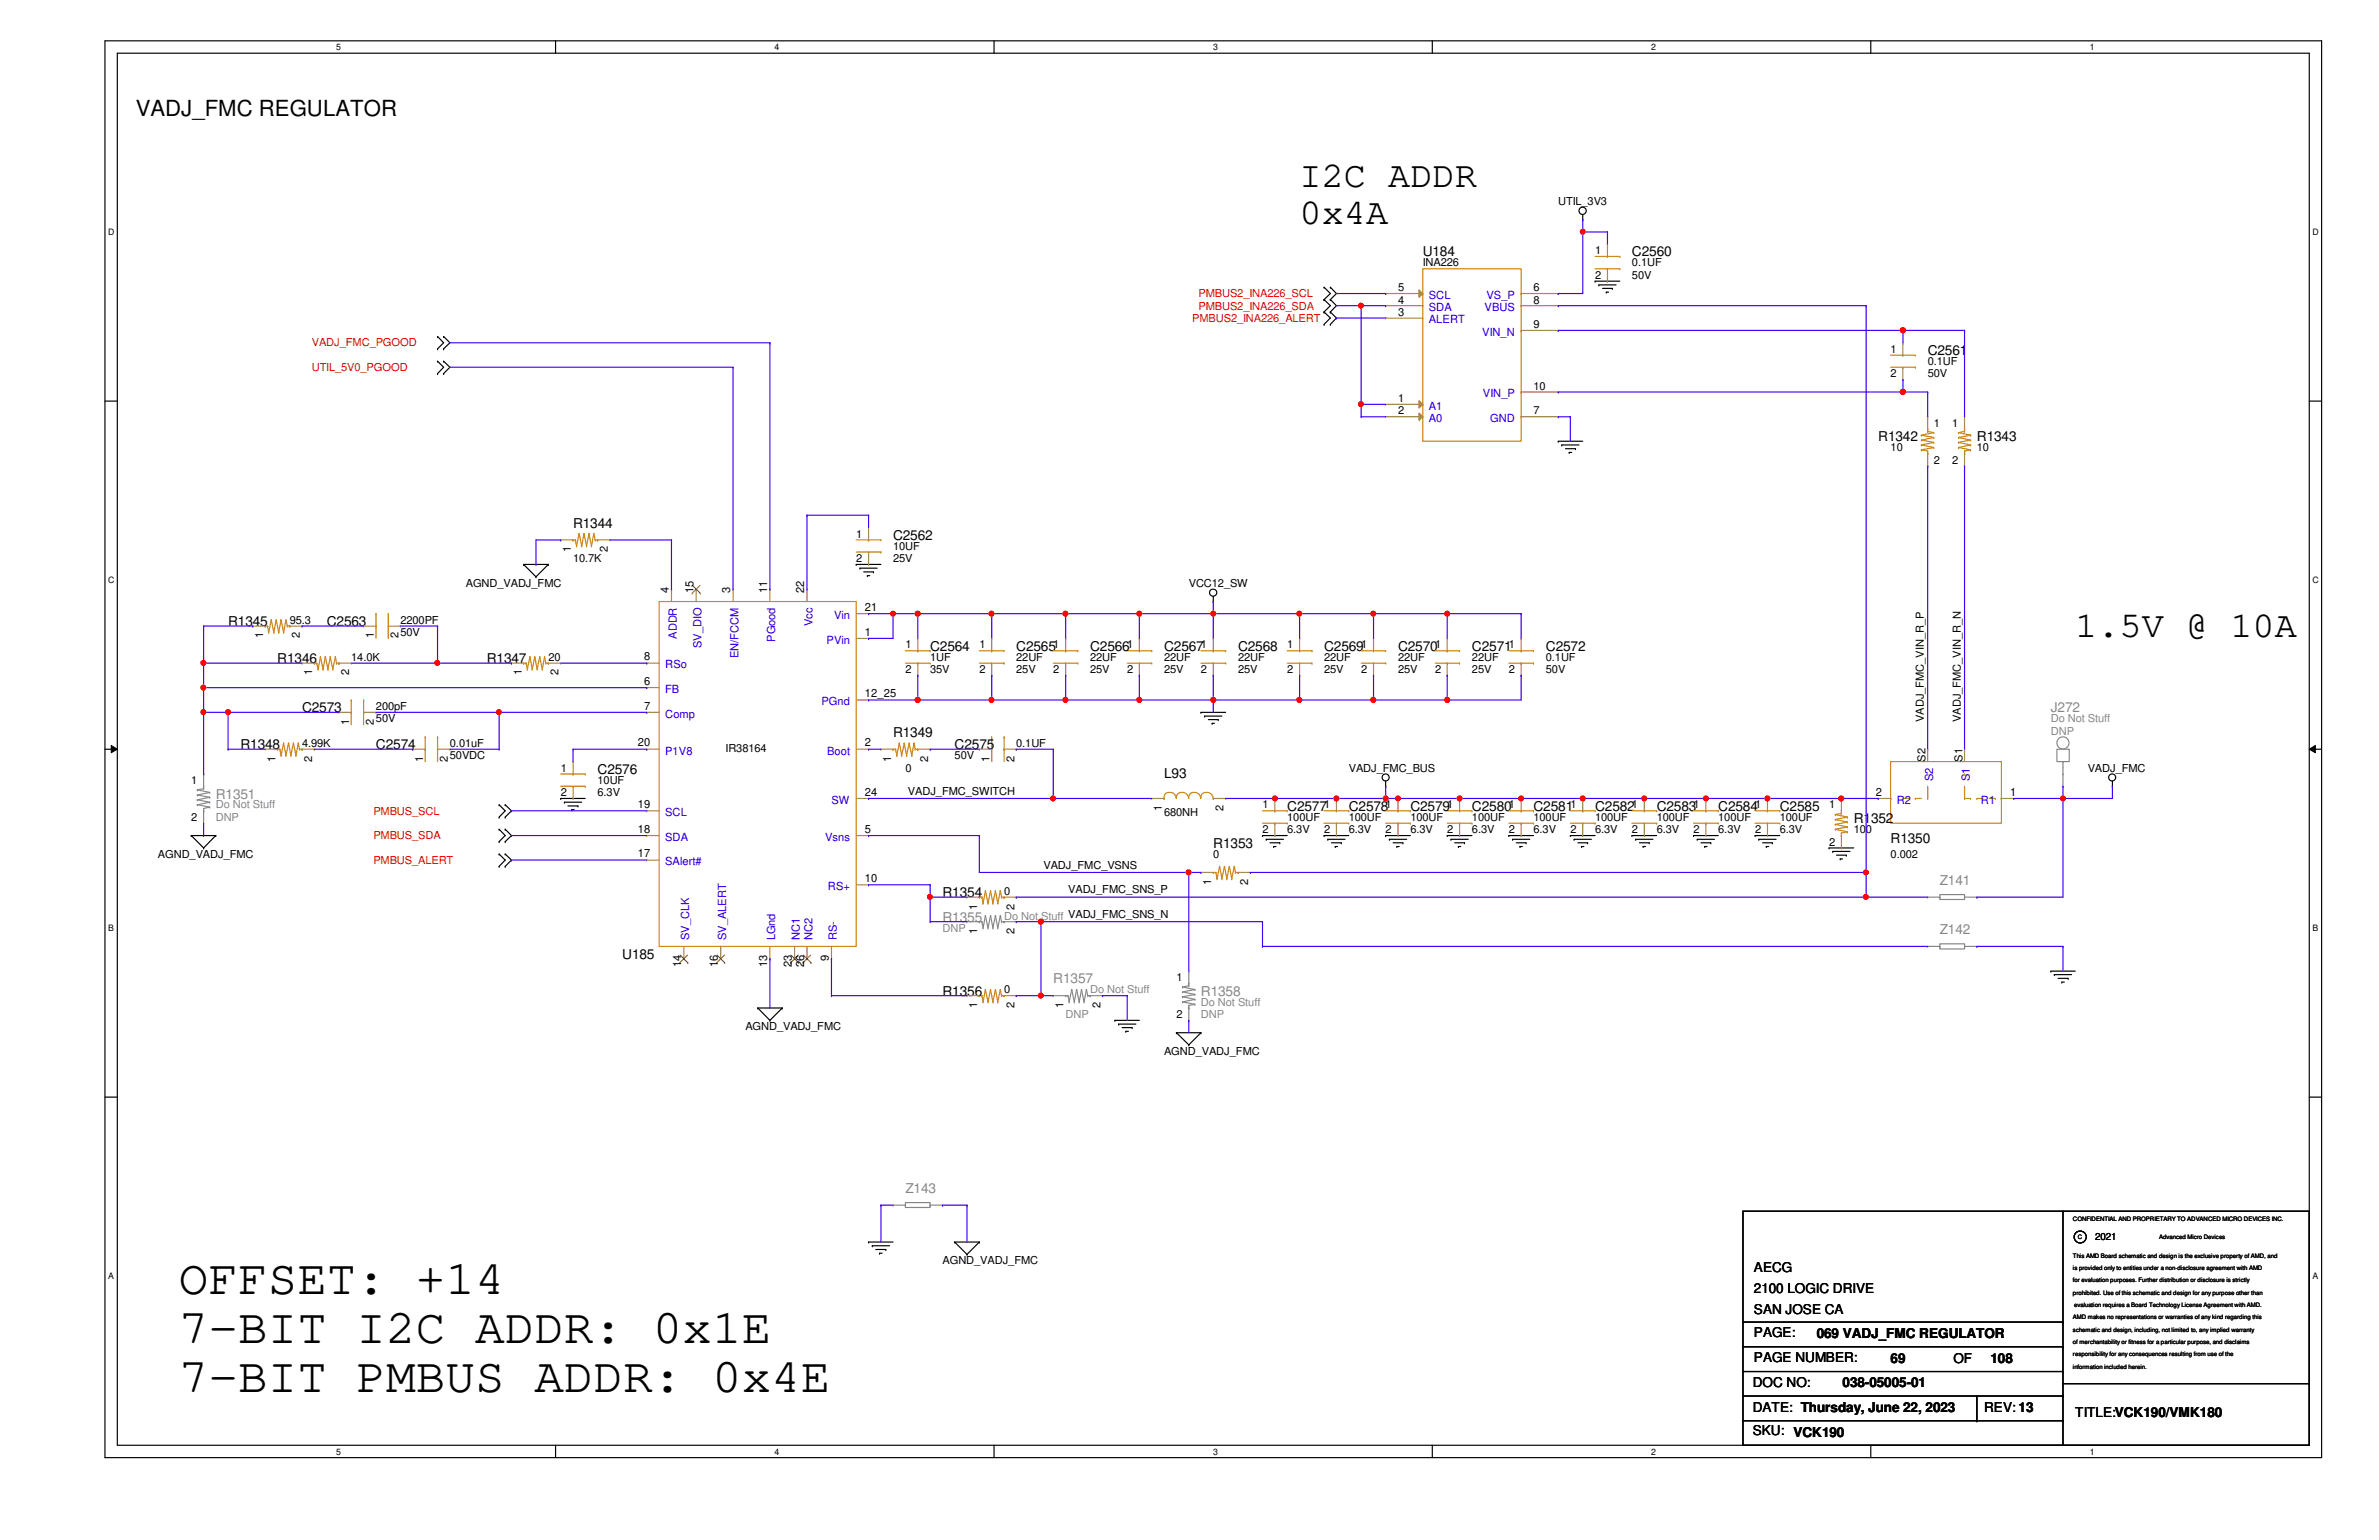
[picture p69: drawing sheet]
<svg xmlns="http://www.w3.org/2000/svg" width="432mm" height="279mm" viewBox="0 0 432 279" stroke-linecap="round" stroke-linejoin="round" font-family="sans-serif">
<defs><g id="words">
<g font-size="8.9">
<text x="32.5" y="234.7">OFFSET: +14</text>
<text x="32.5" y="243.6">7-BIT I2C ADDR: 0x1E</text>
<text x="32.5" y="252.6">7-BIT PMBUS ADDR: 0x4E</text>
</g>
<g font-size="6.7">
<text x="235.9" y="34">I2C ADDR</text>
<text x="235.9" y="40.7">0x4A</text>
<text x="376.7" y="115.6">1.5V @ 10A</text>
</g>
<text font-size="4" x="24.6" y="21.1">VADJ_FMC REGULATOR</text>
<g font-size="2.5">
<text x="258.2" y="46.5">U184</text>
<text x="296.2" y="46.5">C2560</text>
<text x="349.9" y="64.4">C2561</text>
<text x="340.9" y="80.1">R1342</text>
<text x="358.8" y="80.1">R1343</text>
<text x="104" y="95.7">R1344</text>
<text x="162.1" y="98">C2562</text>
<text x="41.4" y="113.6">R1345</text>
<text x="59.3" y="113.6">C2563</text>
<text x="168.8" y="118.1">C2564</text>
<text x="184.4" y="118.1">C2565</text>
<text x="197.9" y="118.1">C2566</text>
<text x="211.3" y="118.1">C2567</text>
<text x="224.7" y="118.1">C2568</text>
<text x="240.3" y="118.1">C2569</text>
<text x="253.7" y="118.1">C2570</text>
<text x="267.2" y="118.1">C2571</text>
<text x="280.6" y="118.1">C2572</text>
<text x="50.3" y="120.3">R1346</text>
<text x="88.3" y="120.3">R1347</text>
<text x="54.8" y="129.2">C2573</text>
<text x="43.6" y="135.9">R1348</text>
<text x="68.2" y="135.9">C2574</text>
<text x="162.1" y="133.7">R1349</text>
<text x="173.3" y="135.9">C2575</text>
<text x="108.5" y="140.4">C2576</text>
<text x="211.3" y="141.1">L93</text>
<text x="233.6" y="147.1">C2577</text>
<text x="244.8" y="147.1">C2578</text>
<text x="256" y="147.1">C2579</text>
<text x="267.2" y="147.1">C2580</text>
<text x="278.3" y="147.1">C2581</text>
<text x="289.5" y="147.1">C2582</text>
<text x="300.7" y="147.1">C2583</text>
<text x="311.9" y="147.1">C2584</text>
<text x="323" y="147.1">C2585</text>
<text x="336.5" y="149.4">R1352</text>
<text x="220.2" y="153.8">R1353</text>
<text x="343.2" y="152.9">R1350</text>
<text x="171.1" y="162.8">R1354</text>
<text x="112.9" y="173.9">U185</text>
<text x="171.1" y="180.6">R1356</text>
<text x="318.3" y="230.7">AECG</text>
<text x="318.3" y="234.5">2100 LOGIC DRIVE</text>
<text x="318.3" y="238.3">SAN JOSE CA</text>
<text x="318.3" y="242.6">PAGE:</text>
<text x="329.7" y="242.8">069 VADJ_FMC REGULATOR</text>
<text x="318.1" y="251.7">DOC NO:</text>
<text x="318.3" y="247.1">PAGE NUMBER:</text>
<text x="334.4" y="251.7">038-05005-01</text>
<text x="343.2" y="247.3">69</text>
<text x="354.5" y="247.3">OF</text>
<text x="361.3" y="247.3">108</text>
<text x="318.1" y="256.2">DATE: Thursday, June 22, 2023</text>
<text x="360.1" y="256.2">REV: 13</text>
<text x="376.7" y="257.1">TITLE:VCK190/VMK180</text>
<text x="318.1" y="260.4">SKU: VCK190</text>
</g>
<g font-size="2.5" fill="#878787">
<text x="372.2" y="129.2">J272</text>
<text x="39.2" y="144.9">R1351</text>
<text x="352.1" y="160.5">Z141</text>
<text x="171.1" y="167.3">R1355</text>
<text x="352.1" y="169.5">Z142</text>
<text x="191.2" y="178.4">R1357</text>
<text x="218" y="180.6">R1358</text>
<text x="164.3" y="216.4">Z143</text>
</g>
<g font-size="2">
<text x="282.8" y="37.2">UTIL_3V3</text>
<text x="289.5" y="46.1">1</text>
<text x="253.7" y="52.8">5</text>
<text x="258.2" y="48.3">INA226</text>
<text x="278.3" y="52.8">6</text>
<text x="289.5" y="50.6">2</text>
<text x="296.2" y="48.3">0.1UF</text>
<text x="296.2" y="50.6">50V</text>
<text x="253.7" y="57.3">3</text>
<text x="253.7" y="55.1">4</text>
<text x="278.3" y="55.1">8</text>
<text x="278.3" y="59.5">9</text>
<text x="343.2" y="64">1</text>
<text x="278.3" y="70.7">10</text>
<text x="343.2" y="68.5">2</text>
<text x="349.9" y="66.3">0.1UF</text>
<text x="349.9" y="68.5">50V</text>
<text x="253.7" y="72.9">1</text>
<text x="253.7" y="75.2">2</text>
<text x="278.3" y="75.2">7</text>
<text x="351" y="77.4">1</text>
<text x="354.3" y="77.4">1</text>
<text x="343.2" y="81.9">10</text>
<text x="358.8" y="81.9">10</text>
<text x="351" y="84.1">2</text>
<text x="354.3" y="84.1">2</text>
<text x="103.6" y="100.2" transform="rotate(-90 103.6 100.2)">1</text>
<text x="104" y="102">10.7K</text>
<text x="110.3" y="100.2" transform="rotate(-90 110.3 100.2)">2</text>
<text x="155.4" y="97.5">1</text>
<text x="155.4" y="102">2</text>
<text x="162.1" y="99.8">10UF</text>
<text x="162.1" y="102">25V</text>
<text x="84.5" y="106.5">AGND_VADJ_FMC</text>
<text x="121.4" y="107.6" transform="rotate(-90 121.4 107.6)">4</text>
<text x="125.9" y="107.6" transform="rotate(-90 125.9 107.6)">15</text>
<text x="132.5" y="107.6" transform="rotate(-90 132.5 107.6)">3</text>
<text x="139.2" y="107.6" transform="rotate(-90 139.2 107.6)">11</text>
<text x="146" y="107.6" transform="rotate(-90 146 107.6)">22</text>
<text x="215.8" y="106.5">VCC12_SW</text>
<text x="52.6" y="113.2">95.3</text>
<text x="72.7" y="113.2">2200PF</text>
<text x="157" y="110.8">21</text>
<text x="47.8" y="115.8" transform="rotate(-90 47.8 115.8)">1</text>
<text x="54.4" y="115.8" transform="rotate(-90 54.4 115.8)">2</text>
<text x="63.8" y="119.9">14.0K</text>
<text x="67.9" y="115.8" transform="rotate(-90 67.9 115.8)">1</text>
<text x="72.3" y="115.8" transform="rotate(-90 72.3 115.8)">2</text>
<text x="72.7" y="115.4">50V</text>
<text x="99.5" y="119.9">20</text>
<text x="116.9" y="119.8">8</text>
<text x="157" y="115.3">1</text>
<text x="164.3" y="117.6">1</text>
<text x="168.8" y="119.9">1UF</text>
<text x="177.8" y="117.6">1</text>
<text x="184.4" y="119.9">22UF</text>
<text x="191.2" y="117.6">1</text>
<text x="197.9" y="119.9">22UF</text>
<text x="204.6" y="117.6">1</text>
<text x="211.3" y="119.9">22UF</text>
<text x="218" y="117.6">1</text>
<text x="224.7" y="119.9">22UF</text>
<text x="233.6" y="117.6">1</text>
<text x="240.3" y="119.9">22UF</text>
<text x="247.1" y="117.6">1</text>
<text x="253.7" y="119.9">22UF</text>
<text x="260.5" y="117.6">1</text>
<text x="267.2" y="119.9">22UF</text>
<text x="273.9" y="117.6">1</text>
<text x="280.6" y="119.9">0.1UF</text>
<text x="56.7" y="122.5" transform="rotate(-90 56.7 122.5)">1</text>
<text x="63.4" y="122.5" transform="rotate(-90 63.4 122.5)">2</text>
<text x="94.7" y="122.5" transform="rotate(-90 94.7 122.5)">1</text>
<text x="101.4" y="122.5" transform="rotate(-90 101.4 122.5)">2</text>
<text x="116.9" y="124.2">6</text>
<text x="164.3" y="122.1">2</text>
<text x="168.8" y="122.1">35V</text>
<text x="177.8" y="122.1">2</text>
<text x="184.4" y="122.1">25V</text>
<text x="191.2" y="122.1">2</text>
<text x="197.9" y="122.1">25V</text>
<text x="204.6" y="122.1">2</text>
<text x="211.3" y="122.1">25V</text>
<text x="218" y="122.1">2</text>
<text x="224.7" y="122.1">25V</text>
<text x="233.6" y="122.1">2</text>
<text x="240.3" y="122.1">25V</text>
<text x="247.1" y="122.1">2</text>
<text x="253.7" y="122.1">25V</text>
<text x="260.5" y="122.1">2</text>
<text x="267.2" y="122.1">25V</text>
<text x="273.9" y="122.1">2</text>
<text x="280.6" y="122.1">50V</text>
<text x="63.4" y="131.5" transform="rotate(-90 63.4 131.5)">1</text>
<text x="67.9" y="131.5" transform="rotate(-90 67.9 131.5)">2</text>
<text x="68.2" y="128.8">200pF</text>
<text x="68.2" y="131.1">50V</text>
<text x="116.9" y="128.7">7</text>
<text x="157" y="126.5">12_25</text>
<text x="349.2" y="131" transform="rotate(-90 349.2 131)">VADJ_FMC_VIN_R_P</text>
<text x="355.9" y="131" transform="rotate(-90 355.9 131)">VADJ_FMC_VIN_R_N</text>
<text x="54.8" y="135.5">4.99K</text>
<text x="81.7" y="135.5">0.01uF</text>
<text x="81.7" y="137.8">50VDC</text>
<text x="115.8" y="135.4">20</text>
<text x="131.7" y="136.4">IR38164</text>
<text x="157" y="135.4">2</text>
<text x="173.3" y="137.8">50V</text>
<text x="184.4" y="135.5">0.1UF</text>
<text x="34.7" y="142.2">1</text>
<text x="50" y="138.2" transform="rotate(-90 50 138.2)">1</text>
<text x="56.7" y="138.2" transform="rotate(-90 56.7 138.2)">2</text>
<text x="76.8" y="138.2" transform="rotate(-90 76.8 138.2)">1</text>
<text x="81.3" y="138.2" transform="rotate(-90 81.3 138.2)">2</text>
<text x="101.8" y="140">1</text>
<text x="108.5" y="142.2">10UF</text>
<text x="161.8" y="138.2" transform="rotate(-90 161.8 138.2)">1</text>
<text x="164.3" y="140">0</text>
<text x="168.4" y="138.2" transform="rotate(-90 168.4 138.2)">2</text>
<text x="179.6" y="138.2" transform="rotate(-90 179.6 138.2)">1</text>
<text x="184.1" y="138.2" transform="rotate(-90 184.1 138.2)">2</text>
<text x="244.8" y="140">VADJ_FMC_BUS</text>
<text x="349.5" y="138.2" transform="rotate(-90 349.5 138.2)">S2</text>
<text x="356.2" y="138.2" transform="rotate(-90 356.2 138.2)">S1</text>
<text x="378.9" y="140">VADJ_FMC</text>
<text x="34.7" y="148.9">2</text>
<text x="101.8" y="144.5">2</text>
<text x="108.5" y="144.5">6.3V</text>
<text x="115.8" y="146.6">19</text>
<text x="157" y="144.4">24</text>
<text x="164.8" y="144.2">VADJ_FMC_SWITCH</text>
<text x="210.9" y="147.1" transform="rotate(-90 210.9 147.1)">1</text>
<text x="211.3" y="148">680NH</text>
<text x="222.1" y="147.1" transform="rotate(-90 222.1 147.1)">2</text>
<text x="229.2" y="146.7">1</text>
<text x="233.6" y="148.9">100UF</text>
<text x="240.3" y="146.7">1</text>
<text x="244.8" y="148.9">100UF</text>
<text x="251.5" y="146.7">1</text>
<text x="256" y="148.9">100UF</text>
<text x="262.7" y="146.7">1</text>
<text x="267.2" y="148.9">100UF</text>
<text x="273.9" y="146.7">1</text>
<text x="278.3" y="148.9">100UF</text>
<text x="285" y="146.7">1</text>
<text x="289.5" y="148.9">100UF</text>
<text x="296.2" y="146.7">1</text>
<text x="300.7" y="148.9">100UF</text>
<text x="307.4" y="146.7">1</text>
<text x="311.9" y="148.9">100UF</text>
<text x="318.6" y="146.7">1</text>
<text x="323" y="148.9">100UF</text>
<text x="332" y="146.7">1</text>
<text x="340.4" y="144.4">2</text>
<text x="364.8" y="144.4">1</text>
<text x="28.7" y="155.7">AGND_VADJ_FMC</text>
<text x="115.8" y="151.1">18</text>
<text x="115.8" y="155.5">17</text>
<text x="157" y="151.1">5</text>
<text x="220.2" y="155.7">0</text>
<text x="229.2" y="151.2">2</text>
<text x="233.6" y="151.2">6.3V</text>
<text x="240.3" y="151.2">2</text>
<text x="244.8" y="151.2">6.3V</text>
<text x="251.5" y="151.2">2</text>
<text x="256" y="151.2">6.3V</text>
<text x="262.7" y="151.2">2</text>
<text x="267.2" y="151.2">6.3V</text>
<text x="273.9" y="151.2">2</text>
<text x="278.3" y="151.2">6.3V</text>
<text x="285" y="151.2">2</text>
<text x="289.5" y="151.2">6.3V</text>
<text x="296.2" y="151.2">2</text>
<text x="300.7" y="151.2">6.3V</text>
<text x="307.4" y="151.2">2</text>
<text x="311.9" y="151.2">6.3V</text>
<text x="318.6" y="151.2">2</text>
<text x="323" y="151.2">6.3V</text>
<text x="332" y="153.4">2</text>
<text x="336.5" y="151.2">100</text>
<text x="343.2" y="155.7">0.002</text>
<text x="157" y="160">10</text>
<text x="189.4" y="157.6">VADJ_FMC_VSNS</text>
<text x="219.8" y="160.5" transform="rotate(-90 219.8 160.5)">1</text>
<text x="226.6" y="160.5" transform="rotate(-90 226.6 160.5)">2</text>
<text x="177.4" y="165" transform="rotate(-90 177.4 165)">1</text>
<text x="182.2" y="162.3">0</text>
<text x="184.1" y="165" transform="rotate(-90 184.1 165)">2</text>
<text x="193.9" y="162.1">VADJ_FMC_SNS_P</text>
<text x="177.4" y="169.5" transform="rotate(-90 177.4 169.5)">1</text>
<text x="184.1" y="169.5" transform="rotate(-90 184.1 169.5)">2</text>
<text x="123.6" y="175.5" transform="rotate(-90 123.6 175.5)">14</text>
<text x="130.3" y="175.5" transform="rotate(-90 130.3 175.5)">16</text>
<text x="139.2" y="175.5" transform="rotate(-90 139.2 175.5)">13</text>
<text x="143.7" y="175.5" transform="rotate(-90 143.7 175.5)">23</text>
<text x="146" y="175.5" transform="rotate(-90 146 175.5)">26</text>
<text x="150.4" y="174.4" transform="rotate(-90 150.4 174.4)">9</text>
<text x="213.5" y="178">1</text>
<text x="177.4" y="182.9" transform="rotate(-90 177.4 182.9)">1</text>
<text x="182.2" y="180.2">0</text>
<text x="184.1" y="182.9" transform="rotate(-90 184.1 182.9)">2</text>
<text x="193" y="182.9" transform="rotate(-90 193 182.9)">1</text>
<text x="199.7" y="182.9" transform="rotate(-90 199.7 182.9)">2</text>
<text x="213.5" y="184.7">2</text>
<text x="135.3" y="186.9">AGND_VADJ_FMC</text>
<text x="211.3" y="191.4">AGND_VADJ_FMC</text>
<text x="171.1" y="229.4">AGND_VADJ_FMC</text>
</g>
<g font-size="2" fill="#f00">
<text x="217.6" y="53.9">PMBUS2_INA226_SCL</text>
<text x="216.4" y="58.4">PMBUS2_INA226_ALERT</text>
<text x="217.6" y="56.2">PMBUS2_INA226_SDA</text>
<text x="56.6" y="62.9">VADJ_FMC_PGOOD</text>
<text x="56.6" y="67.4">UTIL_5V0_PGOOD</text>
<text x="67.8" y="147.8">PMBUS_SCL</text>
<text x="67.8" y="152.3">PMBUS_SDA</text>
<text x="67.8" y="156.8">PMBUS_ALERT</text>
</g>
<g font-size="2" fill="#00c">
<text x="259.3" y="58.7">ALERT</text>
<text x="259.3" y="56.4">SDA</text>
<text x="259.3" y="54.2">SCL</text>
<text x="269.5" y="56.4">VBUS</text>
<text x="269.8" y="54.2">VS_P</text>
<text x="269" y="60.9">VIN_N</text>
<text x="259.3" y="74.3">A1</text>
<text x="259.3" y="76.6">A0</text>
<text x="269.2" y="72.1">VIN_P</text>
<text x="270.5" y="76.6">GND</text>
<text x="147.4" y="113.6" transform="rotate(-90 147.4 113.6)">Vcc</text>
<text x="151.4" y="112.3">Vin</text>
<text x="122.9" y="115.9" transform="rotate(-90 122.9 115.9)">ADDR</text>
<text x="127.3" y="117.6" transform="rotate(-90 127.3 117.6)">SV_DIO</text>
<text x="134" y="119.4" transform="rotate(-90 134 119.4)">EN/FCCM</text>
<text x="140.7" y="116.5" transform="rotate(-90 140.7 116.5)">PGood</text>
<text x="150" y="116.8">PVin</text>
<text x="120.7" y="125.7">FB</text>
<text x="120.7" y="121.3">RSo</text>
<text x="120.7" y="130.2">Comp</text>
<text x="149.1" y="128">PGnd</text>
<text x="120.7" y="136.9">P1V8</text>
<text x="150.1" y="136.9">Boot</text>
<text x="350.9" y="141.7" transform="rotate(-90 350.9 141.7)">S2</text>
<text x="357.5" y="141.7" transform="rotate(-90 357.5 141.7)">S1</text>
<text x="120.7" y="148.1">SCL</text>
<text x="150.9" y="145.8">SW</text>
<text x="344.3" y="145.8">R2</text>
<text x="359.5" y="145.8">R1</text>
<text x="120.7" y="152.6">SDA</text>
<text x="149.8" y="152.6">Vsns</text>
<text x="120.7" y="157">SAlert#</text>
<text x="150.3" y="161.5">RS+</text>
<text x="125.1" y="170.6" transform="rotate(-90 125.1 170.6)">SV_CLK</text>
<text x="131.8" y="170.6" transform="rotate(-90 131.8 170.6)">SV_ALERT</text>
<text x="140.7" y="170.6" transform="rotate(-90 140.7 170.6)">LGnd</text>
<text x="145.2" y="170.6" transform="rotate(-90 145.2 170.6)">NC1</text>
<text x="147.4" y="170.6" transform="rotate(-90 147.4 170.6)">NC2</text>
<text x="151.9" y="170.6" transform="rotate(-90 151.9 170.6)">RS-</text>
</g>
<g font-size="2" fill="#878787">
<text x="372.2" y="131.1">Do Not Stuff</text>
<text x="372.2" y="133.3">DNP</text>
<text x="39.2" y="146.7">Do Not Stuff</text>
<text x="39.2" y="148.9">DNP</text>
<text x="182.2" y="166.8">Do Not Stuff VADJ_FMC_SNS_N</text>
<text x="171.1" y="169">DNP</text>
<text x="193.4" y="184.7">DNP</text>
<text x="197.9" y="180.2">Do Not Stuff</text>
<text x="218" y="182.5">Do Not Stuff</text>
<text x="218" y="184.7">DNP</text>
</g>
<text font-size="1.8" x="380.3" y="225">2021</text>
<g font-size="1.6">
<text x="61" y="9.1">5</text>
<text x="140.6" y="9.1">4</text>
<text x="220.2" y="9.1">3</text>
<text x="299.7" y="9.1">2</text>
<text x="379.3" y="9.1">1</text>
<text x="19.6" y="42.6">D</text>
<text x="419.7" y="42.6">D</text>
<text x="19.6" y="105.7">C</text>
<text x="419.7" y="105.7">C</text>
<text x="19.6" y="168.9">B</text>
<text x="419.7" y="168.9">B</text>
<text x="19.6" y="232">A</text>
<text x="419.7" y="232">A</text>
<text x="61" y="263.9">5</text>
<text x="140.6" y="263.9">4</text>
<text x="220.2" y="263.9">3</text>
<text x="299.7" y="263.9">2</text>
<text x="379.3" y="263.9">1</text>
</g>
<g font-size="1.1">
<text x="376.3" y="221.5">CONFIDENTIAL AND PROPRIETARY TO ADVANCED MICRO DEVICES INC.</text>
<text x="377.1" y="224.8">C</text>
<text x="391.9" y="224.8">Advanced Micro Devices</text>
<text x="376.3" y="232.7">for evaluation purposes. Further distribution or disclosure is strictly</text>
<text x="376.3" y="230.4">is provided only to entities under a non-disclosure agreement with AMD</text>
<text x="376.3" y="228.2">This AMD Board schematic and design is the exclusive property of AMD, and</text>
<text x="376.3" y="234.9">prohibited. Use of this schematic and design for any purpose other than</text>
<text x="376.3" y="239.4">AMD makes no representations or warranties of any kind regarding this</text>
<text x="376.5" y="237.2">evaluation requires a Board Technology License Agreement with AMD.</text>
<text x="376.3" y="241.6">schematic and design, including, not limited to, any implied warranty</text>
<text x="376.3" y="243.8">of merchantability or fitness for a particular purpose, and disclaims</text>
<text x="376.3" y="246.1">responsibility for any consequences resulting from use of the</text>
<text x="376.3" y="248.3">information included herein.</text>
</g>
</g></defs>
<path d="M19.1 7.4h402.3v257.1h-402.3zM21.3 9.7h397.8v252.5h-397.8z" fill="none" stroke="#000" stroke-width=".21"/>
<g fill="#fff">
<path d="M61 7.7h.9v1.7h-.9z"/>
<path d="M61 262.5h.9v1.7h-.9z"/>
</g>
<path d="M100.8 7.4v2.3M100.8 262.2v2.3" fill="none" stroke="#000" stroke-width=".21"/>
<g fill="#fff">
<path d="M140.6 7.7h.9v1.7h-.9z"/>
<path d="M140.6 262.5h.9v1.7h-.9z"/>
</g>
<path d="M180.4 7.4v2.3M180.4 262.2v2.3" fill="none" stroke="#000" stroke-width=".21"/>
<g fill="#fff">
<path d="M220.2 7.7h.9v1.7h-.9z"/>
<path d="M220.2 262.5h.9v1.7h-.9z"/>
</g>
<path d="M260 7.4v2.3M260 262.2v2.3" fill="none" stroke="#000" stroke-width=".21"/>
<g fill="#fff">
<path d="M299.7 7.7h.9v1.7h-.9z"/>
<path d="M299.7 262.5h.9v1.7h-.9z"/>
</g>
<path d="M339.6 7.4v2.3M339.6 262.2v2.3" fill="none" stroke="#000" stroke-width=".21"/>
<g fill="#fff">
<path d="M379.3 7.7h.9v1.7h-.9z"/>
<path d="M379.3 262.5h.9v1.7h-.9z"/>
<path d="M19.6 41.2h1.2v1.8h-1.2z"/>
<path d="M419.7 41.2h1.2v1.8h-1.2z"/>
<path d="M19.6 104.3h1.2v1.8h-1.2z"/>
<path d="M419.7 104.3h1.2v1.8h-1.2z"/>
</g>
<path d="M19.1 72.8h2.2M419.1 72.8h2.3" fill="none" stroke="#000" stroke-width=".21"/>
<g fill="#fff">
<path d="M19.6 167.5h1.1v1.7h-1.1z"/>
<path d="M419.7 167.5h1.1v1.7h-1.1z"/>
</g>
<path d="M19.1 135.9h2.2M419.1 135.9h2.3" fill="none" stroke="#000" stroke-width=".21"/>
<path d="M20.2 135.3l1.1 .6-1.1 .7zM419.1 135.9l1.1-.6v1.3z" fill="#000"/>
<path d="M20.2 135.3l1.1 .6-1.1 .7zM419.1 135.9l1.1-.6v1.3z" fill="none" stroke="#000" stroke-width=".18"/>
<g fill="#fff">
<path d="M19.6 230.6h1.1v1.8h-1.1z"/>
<path d="M419.7 230.6h1.1v1.8h-1.1z"/>
</g>
<g fill="none" stroke="#000" stroke-width=".21">
<path d="M287.3 39.8h.1M287.3 38.9v.9M240.3 54.4h.1M240.3 52.1h.1M240.3 56.6h.1M240.3 58.8h.1M240.3 52.1l1.2 1.2-1.2 1.1M240.3 54.4l1.2 1.1-1.2 1.1M240.3 56.6l1.2 1.1-1.2 1.1M241.5 52.1h.1M241.5 54.4h.1M241.5 56.6h.1"/>
<path d="M241.5 58.8h.1M241.5 52.1l1.1 1.2-1.1 1.1M241.5 54.4l1.1 1.1-1.1 1.1M241.5 56.6l1.1 1.1-1.1 1.1M289.5 51h.1M289.5 51h4.5M290.2 51.7h.1M290.2 51.7h3.1M290.9 52.3h1.8M291.5 53h.1M291.5 53h.5M292.7 52.3h.1"/>
<path d="M79.4 63.3h.1M79.4 61h.1M79.4 67.8h.1M79.4 65.5h.1M79.4 61l1.1 1.2-1.1 1.1M79.4 65.5l1.1 1.1-1.1 1.2M80.5 61h.1M80.5 63.3h.1M80.5 65.5h.1M80.5 67.8h.1M80.5 61l1.2 1.2-1.2 1.1M80.5 65.5l1.2 1.1-1.2 1.2"/>
<path d="M282.8 80.1h.1M282.8 80.1h4.5M283.5 80.7h.1M283.5 80.7h3.1M284.1 81.4h1.9M284.8 82.1h.1M284.8 82.1h.5M286 81.4h.1M95 102.4h.1M95 102.4h4.5M95 102.4l2.3 2.2M97.3 104.6h.1"/>
<path d="M99.5 102.4h.1M99.5 102.4l-2.2 2.2M155.4 102.4h.1M155.4 102.4h4.5M156.1 103.1h.1M156.1 103.1h3.1M156.8 103.8h1.7M157.4 104.4h.1M157.4 104.4h.5M158.5 103.8h.1M220.2 109.1h.1M220.2 108.2v.9"/>
<path d="M218 129.2h.1M218 129.2h4.5M218.7 129.9h.1M218.7 129.9h3.1M219.3 130.6h1.8M220 131.2h.1M220 131.2h.4M221.1 130.6h.1M34.7 151.6h.1M34.7 151.6h4.5M34.7 151.6l2.3 2.2M37 153.8h.1"/>
<path d="M39.2 151.6h.1M39.2 151.6l-2.2 2.2M90.6 148.3h.1M90.6 146h.1M90.6 152.7h.1M90.6 150.5h.1M90.6 157.2h.1M90.6 154.9h.1M90.6 146l1.1 1.1-1.1 1.2M90.6 150.5l1.1 1.1-1.1 1.1M90.6 154.9l1.1 1.1-1.1 1.2M91.7 146h.1"/>
<path d="M91.7 148.3h.1M91.7 150.5h.1M91.7 152.7h.1M91.7 154.9h.1M91.7 157.2h.1M91.7 146l1.1 1.1-1.1 1.2M91.7 150.5l1.1 1.1-1.1 1.1M91.7 154.9l1.1 1.1-1.1 1.2M101.8 144.9h.1M101.8 144.9h4.4M102.4 145.5h.1M102.4 145.5h3.2"/>
<path d="M103.1 146.2h1.8M103.8 146.9h.1M103.8 146.9h.4M104.9 146.2h.1M229.2 151.6h.1M229.2 151.6h4.4M229.8 152.3h.1M229.8 152.3h3.2M230.5 152.9h1.8M231.2 153.6h.1M231.2 153.6h.4M232.3 152.9h.1"/>
<path d="M240.3 151.6h.1M240.3 151.6h4.5M241 152.3h.1M241 152.3h3.1M241.7 152.9h1.8M242.4 153.6h.1M242.4 153.6h.4M243.5 152.9h.1M251.5 142.7h.1M251.5 151.6h.1M251.5 141.7v1M251.5 151.6h4.5"/>
<path d="M252.2 152.3h.1M252.2 152.3h3.1M252.9 152.9h1.7M253.5 153.6h.1M253.5 153.6h.5M254.6 152.9h.1M262.7 151.6h.1M262.7 151.6h4.5M263.4 152.3h.1M263.4 152.3h3.1M264 152.9h1.8M264.7 153.6h.1"/>
<path d="M264.7 153.6h.4M265.8 152.9h.1M273.9 151.6h.1M273.9 151.6h4.4M274.5 152.3h.1M274.5 152.3h3.2M275.2 152.9h1.8M275.9 153.6h.1M275.9 153.6h.4M277 152.9h.1M285 151.6h.1M285 151.6h4.5"/>
<path d="M285.7 152.3h.1M285.7 152.3h3.1M286.4 152.9h1.8M287.1 153.6h.1M287.1 153.6h.4M288.2 152.9h.1M296.2 151.6h.1M296.2 151.6h4.5M296.9 152.3h.1M296.9 152.3h3.1M297.6 152.9h1.7M298.2 153.6h.1"/>
<path d="M298.2 153.6h.5M299.3 152.9h.1M307.4 151.6h.1M307.4 151.6h4.5M308.1 152.3h.1M308.1 152.3h3.1M308.7 152.9h1.8M309.4 153.6h.1M309.4 153.6h.4M310.5 152.9h.1M318.6 151.6h.1M318.6 151.6h4.4"/>
<path d="M319.2 152.3h.1M319.2 152.3h3.2M319.9 152.9h1.8M320.6 153.6h.1M320.6 153.6h.4M321.7 152.9h.1M332 153.8h.1M332 153.8h4.5M332.7 154.5h.1M332.7 154.5h3.1M333.3 155.2h1.8M334 155.8h.1"/>
<path d="M334 155.8h.4M335.1 155.2h.1M383.4 142.7h.1M383.4 141.7v1M372.2 176.2h.1M372.2 176.2h4.5M372.9 176.8h.1M372.9 176.8h3.1M373.5 177.5h1.9M374.2 178.2h.1M374.2 178.2h.5M375.4 177.5h.1"/>
<path d="M19.1 199.1h2.2M137.5 182.9h.1M137.5 182.9h4.5M137.5 182.9l2.2 2.2M139.7 185.1h.1M142 182.9h.1M142 182.9l-2.3 2.2M202.4 185.1h.1M202.4 185.1h4.4M203 185.8h.1M203 185.8h3.2M203.7 186.4h1.8"/>
<path d="M204.3 187.1h.1M204.3 187.1h.5M205.5 186.4h.1M213.5 187.4h.1M213.5 187.4h4.5M213.5 187.4l2.3 2.2M215.8 189.6h.1M218 187.4h.1M218 187.4l-2.2 2.2M419.1 199.1h2.3M316.4 219.8h102.7v42.4h-102.7zM374.4 219.8h.1"/>
<path d="M374.4 219.8v42.4M157.6 225.3h.1M157.6 225.3h4.5M158.3 226h.1M158.3 226h3.2M159 226.7h1.8M159.6 227.4h.1M159.6 227.4h.5M160.8 226.7h.1M173.3 225.3h.1M173.3 225.3h4.5M173.3 225.3l2.2 2.3"/>
<path d="M175.5 227.6h.1M177.8 225.3h.1M177.8 225.3l-2.3 2.3M316.4 239.9h58M374.4 239.9h.1M316.4 244.3h58M316.4 248.8h58M316.4 253.3h58M316.4 257.8h58M358.8 257.8h.1M358.8 253.3v4.5M374.4 244.3h.1"/>
<path d="M374.4 248.8h.1M374.4 253.3h.1M374.4 257.8h.1M374.4 251h44.7M419.1 251h.1"/>
<circle cx="287.2" cy="38.2" r=".66"/>
<circle cx="220.2" cy="107.5" r=".66"/>
<circle cx="251.5" cy="141.1" r=".64"/>
<circle cx="383.4" cy="141.1" r=".64"/>
<circle cx="377.6" cy="224.4" r="1.09"/>
</g>
<g fill="none" stroke="#cc8006" stroke-width=".21">
<path d="M258.2 48.8h17.9v31.3h-17.9zM258.2 57.7h.1M258.2 55.5h.1M258.2 53.3h.1M276.1 59.9h.1M276.1 55.5h.1M276.1 53.3h.1M258.2 73.4h.1M258.2 75.6h.1M276.1 71.1h.1M276.1 75.6h.1M343.2 66.6h4.4"/>
<path d="M343.2 64.4h4.4M345.4 66.6h.1M345.4 64.4h.1M347.6 66.6h.1M347.6 64.4h.1M104 98h.1M104 98h.4M104.4 98h.1M104.4 98l.2 1.1M104.6 99.1h.1M105.1 96.8h.1M105.1 96.8l-.5 2.3"/>
<path d="M105.1 96.8l.5 2.3M105.6 99.1h.1M106 96.8h.1M106 96.8l.5 2.3M106 96.8l-.4 2.3M106.5 99.1h.1M106.9 96.8h.1M106.9 96.8l.5 2.3M106.9 96.8l-.4 2.3M107.4 99.1h.1M107.8 96.8h.1M107.8 96.8l.2 1.2"/>
<path d="M107.8 96.8l-.4 2.3M108 98h.1M108 98h.5M108.5 98h.1M155.4 98h4.5M157.6 98h.1M159.9 98h.1M155.4 100.2h4.5M157.6 100.2h.1M159.9 100.2h.1M204.6 118.1h4.4M206.8 118.1h.1"/>
<path d="M209 118.1h.1M218 118.1h4.5M220.2 118.1h.1M222.5 118.1h.1M63.8 129.2h.1M63.8 127h.1M63.8 127v4.5M66 129.2h.1M66 127h.1M66 127v4.5M180 135.9h.1M180 133.7h.1"/>
<path d="M180 133.7v4.5M182.2 135.9h.1M182.2 133.7h.1M182.2 133.7v4.5M204.6 120.3h4.4M206.8 120.3h.1M209 120.3h.1M218 120.3h4.5M220.2 120.3h.1M222.5 120.3h.1M262.7 149.4h4.5M262.7 147.1h4.5"/>
<path d="M264.9 149.4h.1M264.9 147.1h.1M267.2 149.4h.1M267.2 147.1h.1M273.9 149.4h4.4M273.9 147.1h4.4M276.1 149.4h.1M276.1 147.1h.1M278.3 149.4h.1M278.3 147.1h.1"/>
</g>
<g fill="none" stroke="#a84" stroke-width=".21">
<path d="M345.4 62.2h.1M345.4 68.9h.1M345.4 62.2v2.2M345.4 66.6v2.3M101.8 98h.1M101.8 98h2.2M108.5 98h2.2M110.7 98h.1M157.6 95.7h.1M157.6 95.7v2.3M157.6 102.4h.1M157.6 100.2v2.2"/>
<path d="M206.8 115.8h.1M206.8 115.8v2.3M220.2 115.8h.1M220.2 115.8v2.3M61.5 129.2h.1M61.5 129.2h2.3M66 129.2h2.2M68.2 129.2h.1M177.8 135.9h.1M177.8 135.9h2.2M182.2 135.9h2.2M184.4 135.9h.1"/>
<path d="M206.8 122.5h.1M206.8 120.3v2.2M220.2 122.5h.1M220.2 120.3v2.2M264.9 144.9h.1M264.9 151.6h.1M264.9 144.9v2.2M264.9 149.4v2.2M276.1 144.9h.1M276.1 151.6h.1M276.1 144.9v2.2M276.1 149.4v2.2"/>
</g>
<g fill="none" stroke="#878787" stroke-width=".21">
<path d="M373.3 135.9h2.3v2.3h-2.3zM374.4 138.2h.1M374.4 138.2v4.5M374.4 140.4h.1M374.4 142.7h.1M349.9 171.7h.1M349.9 171.7h2.2M352.1 171.2h4.5v1h-4.5zM352.1 171.7h.1M356.6 171.7h.1M356.6 171.7h2.2M358.8 171.7h.1"/>
<circle cx="374.4" cy="134.8" r="1.1"/>
</g>
<path d="M257.6 72.7l.6 .7-.6 .6z" fill="#a84"/>
<path d="M251.5 73.4h.1M251.5 73.4h6.7M257.6 72.7l.6 .7-.6 .6z" fill="none" stroke="#a84" stroke-width=".21"/>
<path d="M257.6 74.9l.6 .7-.6 .7z" fill="#a84"/>
<path d="M251.5 57.7h.1M251.5 55.5h.1M251.5 57.7h6.7M251.5 55.5h6.7M251.5 75.6h.1M251.5 75.6h6.7M257.6 74.9l.6 .7-.6 .7z" fill="none" stroke="#a84" stroke-width=".21"/>
<path d="M257.6 52.6l.6 .7-.6 .6z" fill="#a84"/>
<g fill="none" stroke="#a84" stroke-width=".21">
<path d="M251.5 53.3h.1M251.5 53.3h6.7M257.6 52.6l.6 .7-.6 .6zM276.1 53.3h6.7M276.1 55.5h6.7M276.1 59.9h6.7M282.8 53.3h.1M282.8 55.5h.1M282.8 59.9h.1M291.8 44.3h.1M291.8 51h.1M291.8 44.3v2.2"/>
<path d="M291.8 48.8v2.2M276.1 75.6h6.7M276.1 71.1h6.7M282.8 75.6h.1M282.8 71.1h.1M349.9 75.6h.1M349.9 75.6v2.2M356.6 75.6h.1M356.6 75.6v2.2M349.9 84.5h.1M349.9 82.3v2.2M356.6 84.5h.1"/>
<path d="M356.6 82.3v2.2M45.9 113.6h.1M45.9 113.6h2.2M52.6 113.6h2.2M54.8 113.6h.1M66 113.6h.1M66 113.6h2.2M70.5 113.6h2.2M72.7 113.6h.1M121.9 106.9h.1M121.9 106.9v2.2M126.4 106.9h.1"/>
<path d="M126.4 106.9v2.2M133.1 106.9h.1M133.1 106.9v2.2M139.7 106.9h.1M139.7 106.9v2.2M146.5 106.9h.1M146.5 106.9v2.2M155.4 111.3h2.2M155.4 115.8h2.2M157.6 111.3h.1M157.6 115.8h.1M166.6 115.8h.1"/>
<path d="M166.6 115.8v2.3M180 115.8h.1M180 115.8v2.3M193.4 115.8h.1M193.4 115.8v2.3M235.9 115.8h.1M235.9 115.8v2.3M249.3 115.8h.1M249.3 115.8v2.3M262.7 115.8h.1M262.7 115.8v2.3M276.1 115.8h.1"/>
<path d="M276.1 115.8v2.3M48.1 135.9h.1M48.1 135.9h2.2M54.8 120.3h.1M54.8 120.3h2.3M54.8 135.9h2.3M57.1 135.9h.1M61.5 120.3h2.3M63.8 120.3h.1M74.9 135.9h.1M74.9 135.9h2.3M79.4 135.9h2.3"/>
<path d="M81.7 135.9h.1M92.8 120.3h.1M92.8 120.3h2.2M99.5 120.3h2.3M101.8 120.3h.1M104 138.2h.1M104 138.2v2.2M117.4 129.2h.1M117.4 124.8h.1M117.4 120.3h.1M117.4 135.9h.1M117.4 120.3h2.2"/>
<path d="M117.4 129.2h2.2M117.4 124.8h2.2M117.4 135.9h2.2M155.4 127h2.2M155.4 135.9h2.2M157.6 127h.1M157.6 135.9h.1M159.9 135.9h.1M159.9 135.9h2.2M166.6 122.5h.1M166.6 135.9h2.2M166.6 120.3v2.2"/>
<path d="M168.8 135.9h.1M180 122.5h.1M180 120.3v2.2M193.4 122.5h.1M193.4 120.3v2.2M235.9 122.5h.1M235.9 120.3v2.2M249.3 122.5h.1M249.3 120.3v2.2M262.7 122.5h.1M262.7 120.3v2.2M276.1 122.5h.1"/>
<path d="M276.1 120.3v2.2M349.9 135.9h.1M349.9 135.9v2.3M356.6 135.9h.1M356.6 135.9v2.3M104 144.9h.1M104 142.7v2.2M117.4 147.1h.1M117.4 151.6h.1M117.4 156h.1M117.4 151.6h2.2M117.4 147.1h2.2"/>
<path d="M117.4 156h2.2M155.4 151.6h2.2M155.4 144.9h2.2M157.6 151.6h.1M157.6 144.9h.1M209 144.9h.1M209 144.9h2.3M218 158.3h.1M218 158.3h2.2M220.2 144.9h2.3M222.5 144.9h.1M224.7 158.3h2.2"/>
<path d="M226.9 158.3h.1M231.4 144.9h.1M231.4 151.6h.1M231.4 144.9v2.2M231.4 149.4v2.2M242.6 144.9h.1M242.6 151.6h.1M242.6 144.9v2.2M242.6 149.4v2.2M253.7 144.9h.1M253.7 151.6h.1M253.7 144.9v2.2"/>
<path d="M253.7 149.4v2.2M287.3 144.9h.1M287.3 151.6h.1M287.3 144.9v2.2M287.3 149.4v2.2M298.5 144.9h.1M298.5 151.6h.1M298.5 144.9v2.2M298.5 149.4v2.2M309.6 144.9h.1M309.6 151.6h.1M309.6 144.9v2.2"/>
<path d="M309.6 149.4v2.2M320.8 144.9h.1M320.8 151.6h.1M320.8 144.9v2.2M320.8 149.4v2.2M334.2 144.9h.1M334.2 153.8h.1M334.2 144.9v2.2M334.2 151.6v2.2M340.9 144.9h.1M340.9 144.9h2.3M363.3 144.9h2.2"/>
<path d="M365.5 144.9h.1M124.1 173.9h.1M124.1 171.7v2.2M130.8 173.9h.1M130.8 171.7v2.2M139.7 173.9h.1M139.7 171.7v2.2M144.2 173.9h.1M144.2 171.7v2.2M146.5 173.9h.1M146.5 171.7v2.2M150.9 173.9h.1"/>
<path d="M150.9 171.7v2.2M155.4 160.5h2.2M157.6 160.5h.1M175.5 162.8h.1M175.5 162.8h2.3M182.2 162.8h2.2M184.4 162.8h.1M175.5 180.6h.1M175.5 180.6h2.3M182.2 180.6h2.2M184.4 180.6h.1"/>
</g>
<g fill="none" stroke="#cc8006" stroke-width=".21">
<path d="M289.5 48.8h4.5M289.5 46.5h4.5M291.8 48.8h.1M291.8 46.5h.1M294 48.8h.1M294 46.5h.1M348.7 79h.1M348.7 79.8h.1M348.7 79.8l2.3 .5M348.7 79l2.3 .4M349.9 77.8h.1M349.9 78.3h.1"/>
<path d="M349.9 77.8v.5M349.9 78.3l1.1 .2M351 79.4h.1M351 78.5h.1M351 78.5l-2.3 .5M351 79.4l-2.3 .4M355.5 79.4h.1M355.5 78.5h.1M355.5 78.5l2.2 .5M355.5 79.4l2.2 .4M356.6 77.8h.1M356.6 78.3h.1"/>
<path d="M356.6 77.8v.5M356.6 78.3l-1.1 .2M357.7 79h.1M357.7 79.8h.1M357.7 79.8l-2.2 .5M357.7 79l-2.2 .4M348.7 81.6h.1M348.7 80.7h.1M348.7 81.6l1.2 .2M348.7 80.7l2.3 .5M349.9 82.3h.1M349.9 81.8h.1"/>
<path d="M349.9 81.8v.5M351 81.2h.1M351 80.3h.1M351 81.2l-2.3 .4M351 80.3l-2.3 .4M355.5 81.2h.1M355.5 80.3h.1M355.5 81.2l2.2 .4M355.5 80.3l2.2 .4M356.6 82.3h.1M356.6 81.8h.1M356.6 81.8v.5"/>
<path d="M357.7 81.6h.1M357.7 80.7h.1M357.7 81.6l-1.1 .2M357.7 80.7l-2.2 .5M48.1 113.6h.1M48.1 113.6h.5M48.6 113.6h.1M48.6 113.6l.2 1.1M48.8 114.7h.1M49.2 112.5h.1M49.2 112.5l-.4 2.2M49.2 112.5l.5 2.2"/>
<path d="M49.7 114.7h.1M50.1 112.5h.1M50.1 112.5l.5 2.2M50.1 112.5l-.4 2.2M50.6 114.7h.1M51 112.5h.1M51 112.5l.5 2.2M51 112.5l-.4 2.2M51.5 114.7h.1M51.9 112.5h.1M51.9 112.5l.3 1.1M51.9 112.5l-.4 2.2"/>
<path d="M52.2 113.6h.1M52.2 113.6h.4M52.6 113.6h.1M58.2 119.2h.1M58.2 119.2l-.5 2.2M58.2 119.2l.4 2.2M59.1 119.2h.1M59.1 119.2l.4 2.2M59.1 119.2l-.5 2.2M59.9 119.2h.1M59.9 119.2l.5 2.2M59.9 119.2l-.4 2.2"/>
<path d="M60.9 119.2h.1M60.9 119.2l.2 1.1M60.9 119.2l-.5 2.2M68.2 113.6h.1M68.2 111.3h.1M68.2 111.3v4.5M70.5 113.6h.1M70.5 111.3h.1M70.5 111.3v4.5M96.2 119.2h.1M96.2 119.2l-.5 2.2M96.2 119.2l.4 2.2"/>
<path d="M97.1 119.2h.1M97.1 119.2l.4 2.2M97.1 119.2l-.5 2.2M98 119.2h.1M98 119.2l.4 2.2M98 119.2l-.5 2.2M98.8 119.2h.1M98.8 119.2l.3 1.1M98.8 119.2l-.4 2.2M119.6 109.1h35.8v62.6h-35.8zM164.3 118.1h4.5M166.6 118.1h.1"/>
<path d="M168.8 118.1h.1M177.8 118.1h4.4M180 118.1h.1M182.2 118.1h.1M191.2 118.1h4.4M193.4 118.1h.1M195.6 118.1h.1M233.6 118.1h4.5M235.9 118.1h.1M238.1 118.1h.1M247.1 118.1h4.4M249.3 118.1h.1"/>
<path d="M251.5 118.1h.1M260.5 118.1h4.4M262.7 118.1h.1M264.9 118.1h.1M273.9 118.1h4.4M276.1 118.1h.1M278.3 118.1h.1M50.3 135.9h.1M50.3 135.9h.5M50.8 135.9h.1M50.8 135.9l.2 1.2M51 137.1h.1"/>
<path d="M51.5 134.8h.1M51.5 134.8l-.5 2.3M51.5 134.8l.4 2.3M51.9 137.1h.1M52.4 134.8h.1M52.4 134.8l.4 2.3M52.4 134.8l-.5 2.3M52.8 137.1h.1M53.3 134.8h.1M53.3 134.8l.4 2.3M53.3 134.8l-.5 2.3M53.7 137.1h.1"/>
<path d="M54.1 134.8h.1M54.1 134.8l.3 1.1M54.1 134.8l-.4 2.3M54.4 135.9h.1M54.4 135.9h.4M54.8 135.9h.1M57.1 120.3h.1M57.1 120.3h.4M57.5 120.3h.1M57.5 120.3l.2 1.1M57.7 121.4h.1M58.6 121.4h.1"/>
<path d="M59.5 121.4h.1M60.4 121.4h.1M61.1 120.3h.1M61.1 120.3h.4M61.5 120.3h.1M77.2 135.9h.1M77.2 133.7h.1M77.2 133.7v4.5M79.4 135.9h.1M79.4 133.7h.1M79.4 133.7v4.5M95 120.3h.1"/>
<path d="M95 120.3h.5M95.5 120.3h.1M95.5 120.3l.2 1.1M95.7 121.4h.1M96.6 121.4h.1M97.5 121.4h.1M98.4 121.4h.1M99.1 120.3h.1M99.1 120.3h.4M99.5 120.3h.1M162.1 135.9h.1M162.1 135.9h.5"/>
<path d="M162.6 135.9h.1M162.6 135.9l.2 1.2M162.8 137.1h.1M163.2 134.8h.1M163.2 134.8l-.4 2.3M163.2 134.8l.5 2.3M163.7 137.1h.1M164.1 134.8h.1M164.1 134.8l.4 2.3M164.1 134.8l-.4 2.3M164.3 120.3h4.5M164.5 137.1h.1"/>
<path d="M165 134.8h.1M165 134.8l.5 2.3M165 134.8l-.5 2.3M165.5 137.1h.1M165.9 134.8h.1M165.9 134.8l.2 1.1M165.9 134.8l-.4 2.3M166.1 135.9h.1M166.1 135.9h.5M166.6 120.3h.1M166.6 135.9h.1M168.8 120.3h.1"/>
<path d="M177.8 120.3h4.4M180 120.3h.1M182.2 120.3h.1M191.2 120.3h4.4M193.4 120.3h.1M195.6 120.3h.1M233.6 120.3h4.5M235.9 120.3h.1M238.1 120.3h.1M247.1 120.3h4.4M249.3 120.3h.1M251.5 120.3h.1"/>
<path d="M260.5 120.3h4.4M262.7 120.3h.1M264.9 120.3h.1M273.9 120.3h4.4M276.1 120.3h.1M278.3 120.3h.1M343.2 138.2h20.1v11.2h-20.1zM101.8 142.7h4.4M101.8 140.4h4.4M104 142.7h.1M104 140.4h.1M106.2 142.7h.1"/>
<path d="M106.2 140.4h.1M211.3 144.9h.1M212.3 143.8a.9 .9 0 0 0-1 1M212.4 143.8a1.09 1.09 0 0 1 1.1 1.1M214.6 143.8a.9 .9 0 0 0-1.1 1M214.6 143.8a1.09 1.09 0 0 1 1.1 1.1M215.8 144.8a1.08 1.08 0 0 1 1.1-1.1 1.08 1.08 0 0 1 1 1.2M219.1 143.8a.92 .92 0 0 0-1.1 1M219.1 143.8a1.11 1.11 0 0 1 1.1 1.1M220.2 158.3h.1M220.2 144.9h.1M220.2 158.3h.5"/>
<path d="M220.7 158.3h.1M220.7 158.3l.2 1.1M220.9 159.4h.1M221.4 157.2h.1M221.4 157.2l-.5 2.2M221.4 157.2l.4 2.2M221.8 159.4h.1M222.3 157.2h.1M222.3 157.2l.4 2.2M222.3 157.2l-.5 2.2M222.7 159.4h.1M223.1 157.2h.1"/>
<path d="M223.1 157.2l.5 2.2M223.1 157.2l-.4 2.2M223.6 159.4h.1M224 157.2h.1M224 157.2l.2 1.1M224 157.2l-.4 2.2M224.2 158.3h.1M224.2 158.3h.5M224.7 158.3h.1M229.2 149.4h4.4M229.2 147.1h4.4M231.4 149.4h.1"/>
<path d="M231.4 147.1h.1M233.6 149.4h.1M233.6 147.1h.1M240.3 149.4h4.5M240.3 147.1h4.5M242.6 149.4h.1M242.6 147.1h.1M244.8 149.4h.1M244.8 147.1h.1M251.5 149.4h4.5M251.5 147.1h4.5M253.7 149.4h.1"/>
<path d="M253.7 147.1h.1M256 149.4h.1M256 147.1h.1M285 149.4h4.5M285 147.1h4.5M287.3 149.4h.1M287.3 147.1h.1M289.5 149.4h.1M289.5 147.1h.1M296.2 149.4h4.5M296.2 147.1h4.5M298.5 149.4h.1"/>
<path d="M298.5 147.1h.1M300.7 149.4h.1M300.7 147.1h.1M307.4 149.4h4.5M307.4 147.1h4.5M309.6 149.4h.1M309.6 147.1h.1M311.9 149.4h.1M311.9 147.1h.1M318.6 149.4h4.4M318.6 147.1h4.4M320.8 149.4h.1"/>
<path d="M320.8 147.1h.1M323 149.4h.1M323 147.1h.1M333.1 150.5h.1M333.1 149.6h.1M333.1 148.7h.1M333.1 147.8h.1M333.1 147.8l2.2 .5M333.1 150.5l2.2 .4M333.1 149.6l2.2 .4M333.1 148.7l2.2 .4M334.2 147.1h.1"/>
<path d="M334.2 151.6h.1M334.2 151.1h.1M334.2 147.6h.1M334.2 147.1v.5M334.2 151.1v.5M334.2 147.6l-1.1 .2M335.3 148.3h.1M335.3 150.9h.1M335.3 150h.1M335.3 149.1h.1M335.3 150.9l-1.1 .2M335.3 150l-2.2 .5"/>
<path d="M335.3 149.1l-2.2 .5M335.3 148.3l-2.2 .4M343.2 144.9h.1M345.4 144.9h.1M345.4 144.9h1.1M347.6 144.9h.1M347.6 144.9h1.1M349.9 140.4h.1M349.9 143.8h.1M349.9 144.9h.1M349.9 142.7v2.2M356.6 140.4h.1"/>
<path d="M356.6 143.8h.1M356.6 144.9h.1M356.6 144.9h1.1M356.6 142.7v2.2M357.7 144.9h.1M358.8 144.9h.1M358.8 144.9h1.1M361.1 144.9h1.1M362.2 144.9h.1M363.3 144.9h.1M177.8 162.8h.1M177.8 162.8h.4"/>
<path d="M178.2 162.8h.1M178.2 162.8l.2 1.1M178.4 163.9h.1M178.9 179.5h.1M178.9 161.6h.1M178.9 179.5l-.5 2.3M178.9 179.5l.4 2.3M178.9 161.6l-.5 2.3M178.9 161.6l.4 2.3M179.3 163.9h.1M179.8 179.5h.1M179.8 161.6h.1"/>
<path d="M179.8 179.5l.4 2.3M179.8 179.5l-.5 2.3M179.8 161.6l.4 2.3M179.8 161.6l-.5 2.3M180.2 163.9h.1M180.7 179.5h.1M180.7 161.6h.1M180.7 179.5l.4 2.3M180.7 179.5l-.5 2.3M180.7 161.6l.4 2.3M180.7 161.6l-.5 2.3M181.1 163.9h.1"/>
<path d="M181.6 179.5h.1M181.6 161.6h.1M181.6 179.5l.2 1.1M181.6 179.5l-.5 2.3M181.6 161.6l.2 1.2M181.6 161.6l-.5 2.3M181.8 162.8h.1M181.8 162.8h.4M182.2 162.8h.1M177.8 180.6h.1M177.8 180.6h.4M178.2 180.6h.1"/>
<path d="M178.2 180.6l.2 1.2M178.4 181.8h.1M179.3 181.8h.1M180.2 181.8h.1M181.1 181.8h.1M181.8 180.6h.1M181.8 180.6h.4M182.2 180.6h.1"/>
</g>
<g fill="none" stroke="#878787" stroke-width=".21">
<path d="M35.8 146h.1M35.8 145.1h.1M35.8 144.2h.1M35.8 143.3h.1M35.8 143.3l2.3 .5M35.8 146l2.3 .4M35.8 145.1l2.3 .4M35.8 144.2l2.3 .5M37 142.7h.1M37 147.1h.1M37 146.7h.1M37 143.1h.1"/>
<path d="M37 140.4h.1M37 149.4h.1M37 140.4v2.7M37 146.7v2.7M37 143.1l-1.2 .2M38.1 143.8h.1M38.1 146.4h.1M38.1 145.5h.1M38.1 144.7h.1M38.1 146.4l-1.1 .3M38.1 145.5l-2.3 .5M38.1 144.7l-2.3 .4"/>
<path d="M38.1 143.8l-2.3 .4M175.5 167.2h.1M175.5 167.2h2.7M177.8 167.2h.1M178.2 167.2h.1M178.2 167.2l.2 1.2M178.4 168.4h.1M178.9 166.1h.1M178.9 166.1l-.5 2.3M178.9 166.1l.4 2.3M179.3 168.4h.1M179.8 166.1h.1"/>
<path d="M179.8 166.1l.4 2.3M179.8 166.1l-.5 2.3M180.2 168.4h.1M180.7 166.1h.1M180.7 166.1l.4 2.3M180.7 166.1l-.5 2.3M181.1 168.4h.1M181.6 166.1h.1M181.6 166.1l.2 1.1M181.6 166.1l-.5 2.3M181.8 167.2h.1M181.8 167.2h2.6"/>
<path d="M182.2 167.2h.1M184.4 167.2h.1M194.5 179.5h.1M194.5 179.5l-.4 2.3M194.5 179.5l.5 2.3M195.4 179.5h.1M195.4 179.5l.5 2.3M195.4 179.5l-.4 2.3M196.3 179.5h.1M196.3 179.5l.5 2.3M196.3 179.5l-.4 2.3M197.2 179.5h.1"/>
<path d="M197.2 179.5l.2 1.1M197.2 179.5l-.4 2.3M214.6 180h.1M214.6 179.1h.1M214.6 179.1l2.3 .4M214.6 180l2.3 .4M215.8 178.4h.1M215.8 178.9h.1M215.8 176.2h.1M215.8 176.2v2.7M215.8 178.9l-1.2 .2M216.9 179.5h.1"/>
<path d="M216.9 179.5l-2.3 .5M349.9 162.8h.1M349.9 162.8h2.2M352.1 162.3h4.5v.9h-4.5zM352.1 162.8h.1M356.6 162.8h.1M356.6 162.8h2.2M358.8 162.8h.1M191.2 180.6h.1M191.2 180.6h2.6M193.4 180.6h.1M193.8 180.6h.1"/>
<path d="M193.8 180.6l.3 1.2M194.1 181.8h.1M195 181.8h.1M195.9 181.8h.1M196.8 181.8h.1M197.4 180.6h.1M197.4 180.6h2.7M197.9 180.6h.1M200.1 180.6h.1M214.6 181.8h.1M214.6 180.8h.1M214.6 181.8l2.3 .4"/>
<path d="M214.6 180.8l2.3 .5M215.8 182.9h.1M215.8 182.4h.1M215.8 185.1h.1M215.8 182.4v2.7M216.9 182.2h.1M216.9 181.3h.1M216.9 180.4h.1M216.9 182.2l-1.1 .2M216.9 181.3l-2.3 .5M216.9 180.4l-2.3 .4M162.1 218.7h.1"/>
<path d="M162.1 218.7h2.2M164.3 218.2h4.5v.9h-4.5zM164.3 218.7h.1M168.8 218.7h.1M168.8 218.7h2.3M171.1 218.7h.1"/>
</g>
<g fill="none" stroke="#804000" stroke-width=".18">
<path d="M125.6 107.6h.1M125.7 106.2l1.4 1.4M127 106.2l-1.4 1.4M127.1 107.6h.1M123.4 174.7h.1M123.4 173.3l1.4 1.4M124.8 173.3l-1.4 1.4M124.8 174.7h.1M130.1 174.7h.1M130.1 173.3l1.4 1.4M131.5 173.3l-1.4 1.4M131.5 174.7h.1"/>
<path d="M143.5 174.7h.1M143.6 173.3l1.3 1.4M144.9 173.3l-1.4 1.4M144.9 174.7h.1M145.8 174.7h.1M145.8 173.3l1.4 1.4M147.2 173.3l-1.4 1.4M147.2 174.7h.1"/>
</g>
<path d="M287.3 39.8h.1M287.3 39.8v2.3" fill="none" stroke="#4200ff" stroke-width=".21"/>
<circle cx="287.3" cy="42" r=".43" fill="#f00"/>
<circle cx="287.3" cy="42" r=".43" fill="none" stroke="#f00" stroke-width=".21"/>
<g fill="none" stroke="#4200ff" stroke-width=".21">
<path d="M242.6 53.3h8.9M242.6 55.5h4.5M247.1 55.5h.1M251.5 53.3h.1M282.8 53.3h.1M282.8 55.5h.1M282.8 55.5h55.9M287.3 42.1h.1M287.3 42.1v11.2h-4.5M287.3 42.1h4.5M291.8 42.1h.1M291.8 42.1v2.2"/>
<path d="M338.7 55.5h.1M338.7 55.5v102.8"/>
</g>
<circle cx="338.7" cy="158.3" r=".43" fill="#f00"/>
<circle cx="338.7" cy="158.3" r=".43" fill="none" stroke="#f00" stroke-width=".21"/>
<path d="M242.6 57.7h.1M242.6 57.7h8.9M282.8 59.9h.1M282.8 59.9h62.6" fill="none" stroke="#4200ff" stroke-width=".21"/>
<circle cx="345.4" cy="59.9" r=".45" fill="#f00"/>
<circle cx="345.4" cy="59.9" r=".45" fill="none" stroke="#f00" stroke-width=".21"/>
<g fill="none" stroke="#4200ff" stroke-width=".21">
<path d="M345.4 59.9h.1M345.4 59.9v2.3M345.4 59.9h11.2M356.6 59.9h.1M356.6 59.9v15.7M81.7 62.2h58M81.7 66.6h51.4M133.1 66.6h.1M133.1 66.6v40.3M139.7 62.2h.1M139.7 62.2v44.7M282.8 71.1h.1"/>
<path d="M345.4 68.9h.1M345.4 68.9v2.2h-62.6M133.1 106.9h.1M139.7 106.9h.1"/>
</g>
<circle cx="345.4" cy="71.1" r=".45" fill="#f00"/>
<circle cx="345.4" cy="71.1" r=".45" fill="none" stroke="#f00" stroke-width=".21"/>
<g fill="none" stroke="#4200ff" stroke-width=".21">
<path d="M282.8 75.6h.1M282.8 75.6h2.2M285 75.6h.1M285 75.6v4.5M345.4 71.1h.1M345.4 71.1h4.5M349.9 71.1h.1M349.9 71.1v4.5M101.8 98h.1M101.8 98h-4.5v4.4M110.7 98h11.2M121.9 98h.1"/>
<path d="M121.9 98v8.9M146.5 93.5h.1M146.5 93.5h11.1M146.5 93.5v13.4M157.6 93.5h.1M157.6 93.5v2.2M349.9 84.5h.1M349.9 84.5v51.4M356.6 84.5h.1M356.6 84.5v51.4M97.3 102.4h.1M121.9 106.9h.1"/>
<path d="M146.5 106.9h.1M157.6 111.3h.1M157.6 111.3h4.5M220.2 109.1h.1M220.2 109.1v2.2"/>
</g>
<circle cx="162.1" cy="111.3" r=".43" fill="#f00"/>
<circle cx="162.1" cy="111.3" r=".43" fill="none" stroke="#f00" stroke-width=".21"/>
<path d="M162.1 111.3h.1M162.1 111.3h17.9M162.1 111.3v4.5M166.6 111.3h.1" fill="none" stroke="#4200ff" stroke-width=".21"/>
<circle cx="180" cy="111.3" r=".43" fill="#f00"/>
<circle cx="180" cy="111.3" r=".43" fill="none" stroke="#f00" stroke-width=".21"/>
<circle cx="166.6" cy="111.3" r=".44" fill="#f00"/>
<circle cx="166.6" cy="111.3" r=".44" fill="none" stroke="#f00" stroke-width=".21"/>
<path d="M166.6 111.3h.1M166.6 111.3v4.5M180 111.3h.1M180 111.3v4.5M180 111.3h26.8M193.4 111.3h.1M193.4 111.3v4.5" fill="none" stroke="#4200ff" stroke-width=".21"/>
<circle cx="206.8" cy="111.3" r=".43" fill="#f00"/>
<circle cx="206.8" cy="111.3" r=".43" fill="none" stroke="#f00" stroke-width=".21"/>
<circle cx="193.4" cy="111.3" r=".43" fill="#f00"/>
<circle cx="193.4" cy="111.3" r=".43" fill="none" stroke="#f00" stroke-width=".21"/>
<path d="M206.8 111.3h.1M206.8 111.3h29.1M206.8 111.3v4.5M220.2 111.3h.1" fill="none" stroke="#4200ff" stroke-width=".21"/>
<circle cx="235.8" cy="111.3" r=".43" fill="#f00"/>
<circle cx="235.8" cy="111.3" r=".43" fill="none" stroke="#f00" stroke-width=".21"/>
<circle cx="220.2" cy="111.3" r=".43" fill="#f00"/>
<circle cx="220.2" cy="111.3" r=".43" fill="none" stroke="#f00" stroke-width=".21"/>
<path d="M220.2 111.3h.1M220.2 111.3v4.5M235.9 111.3h.1M235.9 111.3h13.4" fill="none" stroke="#4200ff" stroke-width=".21"/>
<circle cx="249.3" cy="111.3" r=".43" fill="#f00"/>
<circle cx="249.3" cy="111.3" r=".43" fill="none" stroke="#f00" stroke-width=".21"/>
<path d="M235.9 111.3h.1M235.9 111.3v4.5M249.3 111.3h.1M249.3 111.3h26.8M249.3 111.3v4.5M262.7 111.3h.1M262.7 111.3v4.5" fill="none" stroke="#4200ff" stroke-width=".21"/>
<circle cx="262.7" cy="111.3" r=".43" fill="#f00"/>
<circle cx="262.7" cy="111.3" r=".43" fill="none" stroke="#f00" stroke-width=".21"/>
<g fill="none" stroke="#4200ff" stroke-width=".21">
<path d="M37 113.6h.1M37 113.6h8.9M37 113.6v11.2M45.9 113.6h.1M54.8 113.6h.1M54.8 113.6h11.2M72.7 113.6h6.7M79.4 113.6h.1M79.4 113.6v6.7M157.6 115.8h.1M157.6 115.8h4.5M276.1 111.3h.1"/>
<path d="M276.1 111.3v4.5M37 124.8h.1M79.4 120.3h.1"/>
</g>
<circle cx="36.9" cy="120.3" r=".43" fill="#f00"/>
<circle cx="36.9" cy="120.3" r=".43" fill="none" stroke="#f00" stroke-width=".21"/>
<path d="M37 120.3h.1M37 120.3h17.8M63.8 120.3h15.6M79.4 120.3h.1" fill="none" stroke="#4200ff" stroke-width=".21"/>
<circle cx="79.4" cy="120.3" r=".43" fill="#f00"/>
<circle cx="79.4" cy="120.3" r=".43" fill="none" stroke="#f00" stroke-width=".21"/>
<g fill="none" stroke="#4200ff" stroke-width=".21">
<path d="M37 124.8h.1M37 124.8v4.4M37 124.8h80.4M79.4 120.3h13.4M92.8 120.3h.1M101.8 120.3h15.6M117.4 120.3h.1M117.4 124.8h.1M166.6 122.5h.1M166.6 122.5v4.5M180 122.5h.1M180 122.5v4.5"/>
<path d="M193.4 122.5h.1M193.4 122.5v4.5M206.8 122.5h.1M206.8 122.5v4.5M220.2 122.5h.1M220.2 122.5v4.5M235.9 122.5h.1M235.9 122.5v4.5M249.3 122.5h.1M249.3 122.5v4.5M262.7 122.5h.1M262.7 122.5v4.5"/>
<path d="M276.1 122.5h.1M276.1 122.5v4.5"/>
</g>
<circle cx="36.9" cy="124.8" r=".43" fill="#f00"/>
<circle cx="36.9" cy="124.8" r=".43" fill="none" stroke="#f00" stroke-width=".21"/>
<path d="M157.6 127h.1M157.6 127h22.4M166.6 127h.1" fill="none" stroke="#4200ff" stroke-width=".21"/>
<circle cx="179.9" cy="127" r=".44" fill="#f00"/>
<circle cx="179.9" cy="127" r=".44" fill="none" stroke="#f00" stroke-width=".21"/>
<circle cx="166.6" cy="127" r=".45" fill="#f00"/>
<circle cx="166.6" cy="127" r=".45" fill="none" stroke="#f00" stroke-width=".21"/>
<path d="M180 127h.1M180 127h26.8M193.4 127h.1" fill="none" stroke="#4200ff" stroke-width=".21"/>
<circle cx="206.8" cy="127" r=".44" fill="#f00"/>
<circle cx="206.8" cy="127" r=".44" fill="none" stroke="#f00" stroke-width=".21"/>
<circle cx="193.4" cy="127" r=".44" fill="#f00"/>
<circle cx="193.4" cy="127" r=".44" fill="none" stroke="#f00" stroke-width=".21"/>
<path d="M206.8 127h.1M206.8 127h29.1M220.2 127h.1" fill="none" stroke="#4200ff" stroke-width=".21"/>
<circle cx="235.8" cy="127" r=".44" fill="#f00"/>
<circle cx="235.8" cy="127" r=".44" fill="none" stroke="#f00" stroke-width=".21"/>
<circle cx="220.2" cy="127" r=".44" fill="#f00"/>
<circle cx="220.2" cy="127" r=".44" fill="none" stroke="#f00" stroke-width=".21"/>
<path d="M220.2 127h.1M220.2 127v2.2M235.9 127h.1M235.9 127h13.4" fill="none" stroke="#4200ff" stroke-width=".21"/>
<circle cx="249.2" cy="127" r=".44" fill="#f00"/>
<circle cx="249.2" cy="127" r=".44" fill="none" stroke="#f00" stroke-width=".21"/>
<path d="M249.3 127h.1M249.3 127h26.8M262.7 127h.1" fill="none" stroke="#4200ff" stroke-width=".21"/>
<circle cx="262.7" cy="127" r=".44" fill="#f00"/>
<circle cx="262.7" cy="127" r=".44" fill="none" stroke="#f00" stroke-width=".21"/>
<path d="M37 129.2h.1M37 129.2h4.4M37 129.2v11.2M37 140.4h.1" fill="none" stroke="#4200ff" stroke-width=".21"/>
<circle cx="36.9" cy="129.2" r=".43" fill="#f00"/>
<circle cx="36.9" cy="129.2" r=".43" fill="none" stroke="#f00" stroke-width=".21"/>
<path d="M41.4 129.2h.1M41.4 129.2v6.7M41.4 129.2h20.1" fill="none" stroke="#4200ff" stroke-width=".21"/>
<circle cx="41.4" cy="129.2" r=".43" fill="#f00"/>
<circle cx="41.4" cy="129.2" r=".43" fill="none" stroke="#f00" stroke-width=".21"/>
<path d="M68.2 129.2h22.4M90.6 129.2h.1" fill="none" stroke="#4200ff" stroke-width=".21"/>
<circle cx="90.5" cy="129.2" r=".43" fill="#f00"/>
<circle cx="90.5" cy="129.2" r=".43" fill="none" stroke="#f00" stroke-width=".21"/>
<g fill="none" stroke="#4200ff" stroke-width=".21">
<path d="M41.4 135.9h.1M41.4 135.9h6.7M57.1 135.9h17.8M74.9 135.9h.1M81.7 135.9h8.9M90.6 129.2h.1M90.6 135.9h.1M90.6 129.2v6.7M90.6 129.2h26.8M104 135.9h.1M104 135.9h13.4M104 135.9v2.3"/>
<path d="M117.4 129.2h.1M117.4 135.9h.1M157.6 135.9h.1M157.6 135.9h2.3M168.8 135.9h.1M168.8 135.9h9M184.4 135.9h.1M184.4 135.9h6.8M191.2 135.9h.1M191.2 135.9v9"/>
</g>
<circle cx="191.1" cy="144.9" r=".43" fill="#f00"/>
<circle cx="191.1" cy="144.9" r=".43" fill="none" stroke="#f00" stroke-width=".21"/>
<path d="M157.6 144.9h.1M157.6 144.9h51.4M191.2 144.9h.1M222.5 144.9h8.9M231.4 144.9h.1M251.5 142.7h.1M251.5 142.7v2.2M374.4 142.7h.1M374.4 142.7v2.2M383.4 142.7h.1M383.4 142.7v2.2" fill="none" stroke="#4200ff" stroke-width=".21"/>
<circle cx="231.4" cy="144.9" r=".43" fill="#f00"/>
<circle cx="231.4" cy="144.9" r=".43" fill="none" stroke="#f00" stroke-width=".21"/>
<path d="M231.4 144.9h20.1M242.6 144.9h.1M251.5 144.9h.1" fill="none" stroke="#4200ff" stroke-width=".21"/>
<circle cx="242.6" cy="144.9" r=".43" fill="#f00"/>
<circle cx="242.6" cy="144.9" r=".43" fill="none" stroke="#f00" stroke-width=".21"/>
<circle cx="251.5" cy="144.9" r=".43" fill="#f00"/>
<circle cx="251.5" cy="144.9" r=".43" fill="none" stroke="#f00" stroke-width=".21"/>
<path d="M251.5 144.9h2.2M253.7 144.9h.1" fill="none" stroke="#4200ff" stroke-width=".21"/>
<circle cx="253.7" cy="144.9" r=".43" fill="#f00"/>
<circle cx="253.7" cy="144.9" r=".43" fill="none" stroke="#f00" stroke-width=".21"/>
<path d="M253.7 144.9h.1M253.7 144.9h22.4M276.1 144.9h.1" fill="none" stroke="#4200ff" stroke-width=".21"/>
<circle cx="264.9" cy="144.9" r=".43" fill="#f00"/>
<circle cx="264.9" cy="144.9" r=".43" fill="none" stroke="#f00" stroke-width=".21"/>
<circle cx="276.1" cy="144.9" r=".43" fill="#f00"/>
<circle cx="276.1" cy="144.9" r=".43" fill="none" stroke="#f00" stroke-width=".21"/>
<path d="M276.1 144.9h22.4M287.3 144.9h.1M298.5 144.9h.1" fill="none" stroke="#4200ff" stroke-width=".21"/>
<circle cx="287.3" cy="144.9" r=".43" fill="#f00"/>
<circle cx="287.3" cy="144.9" r=".43" fill="none" stroke="#f00" stroke-width=".21"/>
<circle cx="298.4" cy="144.9" r=".43" fill="#f00"/>
<circle cx="298.4" cy="144.9" r=".43" fill="none" stroke="#f00" stroke-width=".21"/>
<path d="M298.5 144.9h11.1M309.6 144.9h.1" fill="none" stroke="#4200ff" stroke-width=".21"/>
<circle cx="309.6" cy="144.9" r=".43" fill="#f00"/>
<circle cx="309.6" cy="144.9" r=".43" fill="none" stroke="#f00" stroke-width=".21"/>
<path d="M309.6 144.9h24.6M320.8 144.9h.1M334.2 144.9h.1" fill="none" stroke="#4200ff" stroke-width=".21"/>
<circle cx="320.8" cy="144.9" r=".43" fill="#f00"/>
<circle cx="320.8" cy="144.9" r=".43" fill="none" stroke="#f00" stroke-width=".21"/>
<circle cx="334.2" cy="144.9" r=".44" fill="#f00"/>
<circle cx="334.2" cy="144.9" r=".44" fill="none" stroke="#f00" stroke-width=".21"/>
<path d="M334.2 144.9h6.7M340.9 144.9h.1M365.5 144.9h.1M365.5 144.9h8.9" fill="none" stroke="#4200ff" stroke-width=".21"/>
<circle cx="374.4" cy="144.9" r=".43" fill="#f00"/>
<circle cx="374.4" cy="144.9" r=".43" fill="none" stroke="#f00" stroke-width=".21"/>
<g fill="none" stroke="#4200ff" stroke-width=".21">
<path d="M37 151.6h.1M37 149.4v2.2M92.8 147.1h.1M92.8 151.6h.1M92.8 156h.1M92.8 147.1h24.6M92.8 151.6h24.6M92.8 156h24.6M157.6 151.6h.1M157.6 151.6h20.2M177.8 151.6h.1M177.8 151.6v6.7h40.2"/>
<path d="M215.8 158.3h.1M215.8 158.3v17.9M218 158.3h.1M374.4 144.9h.1M374.4 144.9v17.9M374.4 144.9h9"/>
</g>
<circle cx="215.7" cy="158.3" r=".43" fill="#f00"/>
<circle cx="215.7" cy="158.3" r=".43" fill="none" stroke="#f00" stroke-width=".21"/>
<path d="M226.9 158.3h.1M226.9 158.3h111.8M338.7 158.3h.1M338.7 158.3v4.5M157.6 160.5h.1M157.6 160.5h11.2M168.8 160.5h.1M168.8 162.8h.1M168.8 160.5v2.3M168.8 162.8h6.7" fill="none" stroke="#4200ff" stroke-width=".21"/>
<circle cx="168.8" cy="162.7" r=".43" fill="#f00"/>
<circle cx="168.8" cy="162.7" r=".43" fill="none" stroke="#f00" stroke-width=".21"/>
<path d="M168.8 162.8h.1M168.8 162.8v4.4M184.4 162.8h.1M184.4 162.8h154.3" fill="none" stroke="#4200ff" stroke-width=".21"/>
<circle cx="338.7" cy="162.7" r=".43" fill="#f00"/>
<circle cx="338.7" cy="162.7" r=".43" fill="none" stroke="#f00" stroke-width=".21"/>
<path d="M168.8 167.2h.1M168.8 167.2h6.7M184.4 167.2h.1M184.4 167.2h4.5M188.9 167.2h.1M188.9 167.2v13.4M338.7 162.8h.1M338.7 162.8h11.2M358.8 162.8h.1M358.8 162.8h15.6" fill="none" stroke="#4200ff" stroke-width=".21"/>
<circle cx="188.9" cy="180.6" r=".44" fill="#f00"/>
<circle cx="188.9" cy="180.6" r=".44" fill="none" stroke="#f00" stroke-width=".21"/>
<path d="M188.9 167.2h.1M188.9 167.2h40.3" fill="none" stroke="#4200ff" stroke-width=".21"/>
<circle cx="188.9" cy="167.2" r=".44" fill="#f00"/>
<circle cx="188.9" cy="167.2" r=".44" fill="none" stroke="#f00" stroke-width=".21"/>
<g fill="none" stroke="#4200ff" stroke-width=".21">
<path d="M247.1 55.5h.1M247.1 55.5v17.9M139.7 173.9h.1M139.7 173.9v9M150.9 173.9h.1M150.9 173.9v6.7M229.2 167.2h.1M229.2 171.7h.1M229.2 167.2v4.5M229.2 171.7h120.7M358.8 171.7h.1M358.8 171.7h15.6"/>
<path d="M374.4 171.7h.1M374.4 171.7v4.5M150.9 180.6h.1M150.9 180.6h24.6M184.4 180.6h.1M184.4 180.6h6.8M188.9 180.6h.1M200.1 180.6h.1M200.1 180.6h4.5M204.6 180.6h.1M204.6 180.6v4.5M215.8 185.1h.1"/>
<path d="M215.8 185.1v2.3M159.9 218.7h.1M159.9 218.7v6.6M159.9 218.7h2.2M171.1 218.7h.1M171.1 218.7h4.4M175.5 218.7h.1M175.5 218.7v6.6"/>
</g>
<circle cx="247" cy="55.5" r=".43" fill="#f00"/>
<circle cx="247" cy="55.5" r=".43" fill="none" stroke="#f00" stroke-width=".21"/>
<path d="M247.1 73.4h.1M247.1 73.4v2.2" fill="none" stroke="#4200ff" stroke-width=".21"/>
<circle cx="247" cy="73.3" r=".43" fill="#f00"/>
<circle cx="247" cy="73.3" r=".43" fill="none" stroke="#f00" stroke-width=".21"/>
<path d="M247.1 55.5h4.4M251.5 55.5h.1M247.1 73.4h.1M247.1 75.6h.1M247.1 73.4h4.4M247.1 75.6h4.4" fill="none" stroke="#4200ff" stroke-width=".21"/>
<circle cx="287.3" cy="42" r=".43" fill="#f00"/>
<circle cx="287.3" cy="42" r=".43" fill="none" stroke="#f00" stroke-width=".21"/>
<circle cx="338.7" cy="158.3" r=".43" fill="#f00"/>
<circle cx="338.7" cy="158.3" r=".43" fill="none" stroke="#f00" stroke-width=".21"/>
<circle cx="345.4" cy="59.9" r=".45" fill="#f00"/>
<circle cx="345.4" cy="59.9" r=".45" fill="none" stroke="#f00" stroke-width=".21"/>
<circle cx="345.4" cy="71.1" r=".45" fill="#f00"/>
<circle cx="345.4" cy="71.1" r=".45" fill="none" stroke="#f00" stroke-width=".21"/>
<circle cx="162.1" cy="111.3" r=".43" fill="#f00"/>
<circle cx="162.1" cy="111.3" r=".43" fill="none" stroke="#f00" stroke-width=".21"/>
<circle cx="180" cy="111.3" r=".43" fill="#f00"/>
<circle cx="180" cy="111.3" r=".43" fill="none" stroke="#f00" stroke-width=".21"/>
<circle cx="166.6" cy="111.3" r=".44" fill="#f00"/>
<circle cx="166.6" cy="111.3" r=".44" fill="none" stroke="#f00" stroke-width=".21"/>
<circle cx="206.8" cy="111.3" r=".43" fill="#f00"/>
<circle cx="206.8" cy="111.3" r=".43" fill="none" stroke="#f00" stroke-width=".21"/>
<circle cx="193.4" cy="111.3" r=".43" fill="#f00"/>
<circle cx="193.4" cy="111.3" r=".43" fill="none" stroke="#f00" stroke-width=".21"/>
<circle cx="235.8" cy="111.3" r=".43" fill="#f00"/>
<circle cx="235.8" cy="111.3" r=".43" fill="none" stroke="#f00" stroke-width=".21"/>
<circle cx="220.2" cy="111.3" r=".43" fill="#f00"/>
<circle cx="220.2" cy="111.3" r=".43" fill="none" stroke="#f00" stroke-width=".21"/>
<circle cx="249.3" cy="111.3" r=".43" fill="#f00"/>
<circle cx="249.3" cy="111.3" r=".43" fill="none" stroke="#f00" stroke-width=".21"/>
<circle cx="262.7" cy="111.3" r=".43" fill="#f00"/>
<circle cx="262.7" cy="111.3" r=".43" fill="none" stroke="#f00" stroke-width=".21"/>
<circle cx="36.9" cy="120.3" r=".43" fill="#f00"/>
<circle cx="36.9" cy="120.3" r=".43" fill="none" stroke="#f00" stroke-width=".21"/>
<circle cx="79.4" cy="120.3" r=".43" fill="#f00"/>
<circle cx="79.4" cy="120.3" r=".43" fill="none" stroke="#f00" stroke-width=".21"/>
<circle cx="36.9" cy="124.8" r=".43" fill="#f00"/>
<circle cx="36.9" cy="124.8" r=".43" fill="none" stroke="#f00" stroke-width=".21"/>
<circle cx="179.9" cy="127" r=".44" fill="#f00"/>
<circle cx="179.9" cy="127" r=".44" fill="none" stroke="#f00" stroke-width=".21"/>
<circle cx="166.6" cy="127" r=".45" fill="#f00"/>
<circle cx="166.6" cy="127" r=".45" fill="none" stroke="#f00" stroke-width=".21"/>
<circle cx="206.8" cy="127" r=".44" fill="#f00"/>
<circle cx="206.8" cy="127" r=".44" fill="none" stroke="#f00" stroke-width=".21"/>
<circle cx="193.4" cy="127" r=".44" fill="#f00"/>
<circle cx="193.4" cy="127" r=".44" fill="none" stroke="#f00" stroke-width=".21"/>
<circle cx="235.8" cy="127" r=".44" fill="#f00"/>
<circle cx="235.8" cy="127" r=".44" fill="none" stroke="#f00" stroke-width=".21"/>
<circle cx="220.2" cy="127" r=".44" fill="#f00"/>
<circle cx="220.2" cy="127" r=".44" fill="none" stroke="#f00" stroke-width=".21"/>
<circle cx="249.2" cy="127" r=".44" fill="#f00"/>
<circle cx="249.2" cy="127" r=".44" fill="none" stroke="#f00" stroke-width=".21"/>
<circle cx="262.7" cy="127" r=".44" fill="#f00"/>
<circle cx="262.7" cy="127" r=".44" fill="none" stroke="#f00" stroke-width=".21"/>
<circle cx="36.9" cy="129.2" r=".43" fill="#f00"/>
<circle cx="36.9" cy="129.2" r=".43" fill="none" stroke="#f00" stroke-width=".21"/>
<circle cx="41.4" cy="129.2" r=".43" fill="#f00"/>
<circle cx="41.4" cy="129.2" r=".43" fill="none" stroke="#f00" stroke-width=".21"/>
<circle cx="90.5" cy="129.2" r=".43" fill="#f00"/>
<circle cx="90.5" cy="129.2" r=".43" fill="none" stroke="#f00" stroke-width=".21"/>
<circle cx="191.1" cy="144.9" r=".43" fill="#f00"/>
<circle cx="191.1" cy="144.9" r=".43" fill="none" stroke="#f00" stroke-width=".21"/>
<circle cx="231.4" cy="144.9" r=".43" fill="#f00"/>
<circle cx="231.4" cy="144.9" r=".43" fill="none" stroke="#f00" stroke-width=".21"/>
<circle cx="242.6" cy="144.9" r=".43" fill="#f00"/>
<circle cx="242.6" cy="144.9" r=".43" fill="none" stroke="#f00" stroke-width=".21"/>
<circle cx="251.5" cy="144.9" r=".43" fill="#f00"/>
<circle cx="251.5" cy="144.9" r=".43" fill="none" stroke="#f00" stroke-width=".21"/>
<circle cx="253.7" cy="144.9" r=".43" fill="#f00"/>
<circle cx="253.7" cy="144.9" r=".43" fill="none" stroke="#f00" stroke-width=".21"/>
<circle cx="264.9" cy="144.9" r=".43" fill="#f00"/>
<circle cx="264.9" cy="144.9" r=".43" fill="none" stroke="#f00" stroke-width=".21"/>
<circle cx="276.1" cy="144.9" r=".43" fill="#f00"/>
<circle cx="276.1" cy="144.9" r=".43" fill="none" stroke="#f00" stroke-width=".21"/>
<circle cx="287.3" cy="144.9" r=".43" fill="#f00"/>
<circle cx="287.3" cy="144.9" r=".43" fill="none" stroke="#f00" stroke-width=".21"/>
<circle cx="298.4" cy="144.9" r=".43" fill="#f00"/>
<circle cx="298.4" cy="144.9" r=".43" fill="none" stroke="#f00" stroke-width=".21"/>
<circle cx="309.6" cy="144.9" r=".43" fill="#f00"/>
<circle cx="309.6" cy="144.9" r=".43" fill="none" stroke="#f00" stroke-width=".21"/>
<circle cx="320.8" cy="144.9" r=".43" fill="#f00"/>
<circle cx="320.8" cy="144.9" r=".43" fill="none" stroke="#f00" stroke-width=".21"/>
<circle cx="334.2" cy="144.9" r=".44" fill="#f00"/>
<circle cx="334.2" cy="144.9" r=".44" fill="none" stroke="#f00" stroke-width=".21"/>
<circle cx="374.4" cy="144.9" r=".43" fill="#f00"/>
<circle cx="374.4" cy="144.9" r=".43" fill="none" stroke="#f00" stroke-width=".21"/>
<circle cx="215.7" cy="158.3" r=".43" fill="#f00"/>
<circle cx="215.7" cy="158.3" r=".43" fill="none" stroke="#f00" stroke-width=".21"/>
<circle cx="168.8" cy="162.7" r=".43" fill="#f00"/>
<circle cx="168.8" cy="162.7" r=".43" fill="none" stroke="#f00" stroke-width=".21"/>
<circle cx="338.7" cy="162.7" r=".43" fill="#f00"/>
<circle cx="338.7" cy="162.7" r=".43" fill="none" stroke="#f00" stroke-width=".21"/>
<circle cx="188.9" cy="180.6" r=".44" fill="#f00"/>
<circle cx="188.9" cy="180.6" r=".44" fill="none" stroke="#f00" stroke-width=".21"/>
<circle cx="188.9" cy="167.2" r=".44" fill="#f00"/>
<circle cx="188.9" cy="167.2" r=".44" fill="none" stroke="#f00" stroke-width=".21"/>
<circle cx="247" cy="55.5" r=".43" fill="#f00"/>
<circle cx="247" cy="55.5" r=".43" fill="none" stroke="#f00" stroke-width=".21"/>
<circle cx="247" cy="73.3" r=".43" fill="#f00"/>
<circle cx="247" cy="73.3" r=".43" fill="none" stroke="#f00" stroke-width=".21"/>
<use href="#words"/>
</svg>
